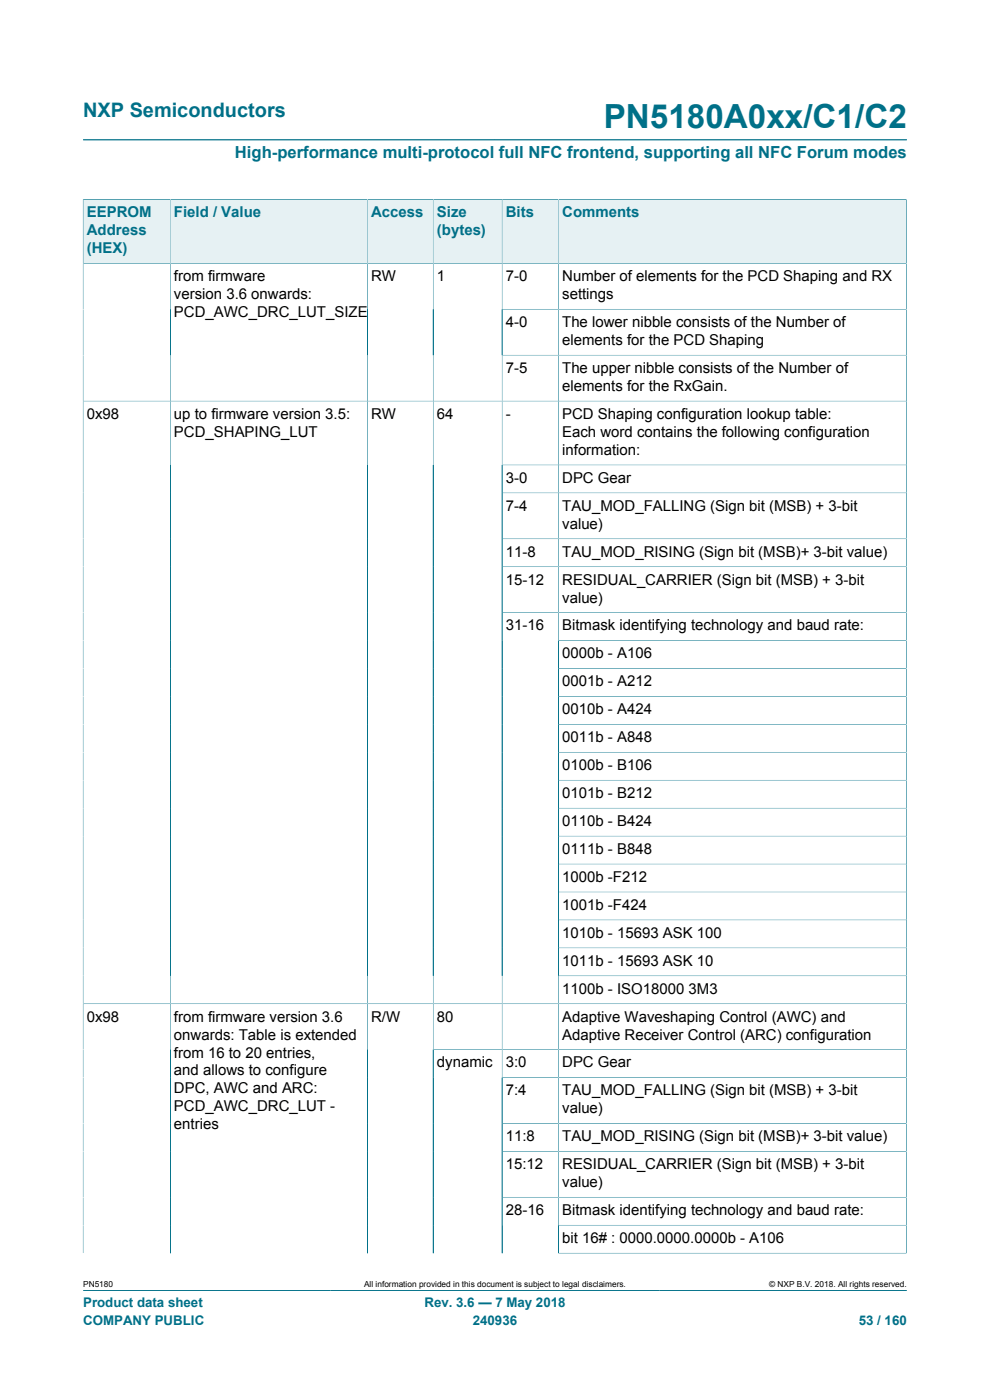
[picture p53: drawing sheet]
<svg xmlns="http://www.w3.org/2000/svg" width="210mm" height="297mm" viewBox="0 0 210 297" stroke-linecap="round" stroke-linejoin="round" font-family="sans-serif">
<defs><g id="words">
<text font-size="7.1" fill="#007088" x="128.1" y="27.2">PN5180A0xx/C1/C2</text>
<text font-size="4.2" fill="#007088" x="17.6" y="24.8">NXP Semiconductors</text>
<text font-size="3.5" fill="#007088" x="49.8" y="33.5">High-performance multi-protocol full NFC frontend, supporting all NFC Forum modes</text>
<g font-size="3.2" fill="#007088">
<text x="18.4" y="46.1">EEPROM</text>
<text x="36.9" y="46.1">Field / Value</text>
<text x="78.7" y="46.1">Access</text>
<text x="92.7" y="46.1">Size</text>
<text x="107.3" y="46.1">Bits</text>
<text x="119.3" y="46.1">Comments</text>
<text x="18.4" y="49.9">Address</text>
<text x="18.4" y="53.7">(HEX)</text>
<text x="92.7" y="49.9">(bytes)</text>
</g>
<g font-size="3.2">
<text x="36.9" y="59.7">from firmware</text>
<text x="78.7" y="59.7">RW</text>
<text x="92.7" y="59.7">1</text>
<text x="107.3" y="59.7">7-0</text>
<text x="119.3" y="59.7">Number of elements for the PCD Shaping and RX</text>
<text x="36.9" y="63.5">version 3.6 onwards:</text>
<text x="119.3" y="63.5">settings</text>
<text x="36.9" y="67.3">PCD_AWC_DRC_LUT_SIZE</text>
<text x="107.3" y="69.4">4-0</text>
<text x="119.3" y="69.4">The lower nibble consists of the Number of</text>
<text x="119.3" y="73.2">elements for the PCD Shaping</text>
<text x="107.3" y="79.1">7-5</text>
<text x="119.3" y="79.1">The upper nibble consists of the Number of</text>
<text x="119.3" y="82.9">elements for the RxGain.</text>
<text x="18.4" y="88.9">0x98</text>
<text x="36.9" y="88.9">up to firmware version 3.5:</text>
<text x="78.7" y="88.9">RW</text>
<text x="92.7" y="88.9">64</text>
<text x="107.3" y="88.9">-</text>
<text x="119.3" y="88.9">PCD Shaping configuration lookup table:</text>
<text x="36.9" y="92.7">PCD_SHAPING_LUT</text>
<text x="119.3" y="92.7">Each word contains the following configuration</text>
<text x="119.3" y="96.5">information:</text>
<text x="107.3" y="102.4">3-0</text>
<text x="119.3" y="102.4">DPC Gear</text>
<text x="107.3" y="108.3">7-4</text>
<text x="119.3" y="108.3">TAU_MOD_FALLING (Sign bit (MSB) + 3-bit</text>
<text x="119.3" y="112.2">value)</text>
<text x="107.3" y="118.1">11-8</text>
<text x="119.3" y="118.1">TAU_MOD_RISING (Sign bit (MSB)+ 3-bit value)</text>
<text x="107.3" y="124">15-12</text>
<text x="119.3" y="124">RESIDUAL_CARRIER (Sign bit (MSB) + 3-bit</text>
<text x="119.3" y="127.8">value)</text>
<text x="107.3" y="133.7">31-16</text>
<text x="119.3" y="133.7">Bitmask identifying technology and baud rate:</text>
<text x="119.3" y="139.7">0000b - A106</text>
<text x="119.3" y="145.6">0001b - A212</text>
<text x="119.3" y="151.5">0010b - A424</text>
<text x="119.3" y="157.5">0011b - A848</text>
<text x="119.3" y="163.4">0100b - B106</text>
<text x="119.3" y="169.3">0101b - B212</text>
<text x="119.3" y="175.2">0110b - B424</text>
<text x="119.3" y="181.2">0111b - B848</text>
<text x="119.3" y="187.1">1000b -F212</text>
<text x="119.3" y="193">1001b -F424</text>
<text x="119.3" y="198.9">1010b - 15693 ASK 100</text>
<text x="119.3" y="204.9">1011b - 15693 ASK 10</text>
<text x="119.3" y="210.8">1100b - ISO18000 3M3</text>
<text x="18.4" y="216.7">0x98</text>
<text x="36.9" y="216.7">from firmware version 3.6</text>
<text x="36.9" y="220.5">onwards: Table is extended</text>
<text x="78.7" y="216.7">R/W</text>
<text x="92.7" y="216.7">80</text>
<text x="119.3" y="216.7">Adaptive Waveshaping Control (AWC) and</text>
<text x="119.3" y="220.5">Adaptive Receiver Control (ARC) configuration</text>
<text x="36.9" y="224.3">from 16 to 20 entries,</text>
<text x="92.7" y="226.5">dynamic</text>
<text x="107.3" y="226.5">3:0</text>
<text x="119.3" y="226.5">DPC Gear</text>
<text x="36.9" y="228.2">and allows to configure</text>
<text x="36.9" y="232">DPC, AWC and ARC:</text>
<text x="107.3" y="232.4">7:4</text>
<text x="119.3" y="232.4">TAU_MOD_FALLING (Sign bit (MSB) + 3-bit</text>
<text x="36.9" y="235.8">PCD_AWC_DRC_LUT -</text>
<text x="36.9" y="239.6">entries</text>
<text x="119.3" y="236.2">value)</text>
<text x="107.3" y="242.1">11:8</text>
<text x="119.3" y="242.1">TAU_MOD_RISING (Sign bit (MSB)+ 3-bit value)</text>
<text x="107.3" y="248">15:12</text>
<text x="119.3" y="248">RESIDUAL_CARRIER (Sign bit (MSB) + 3-bit</text>
<text x="119.3" y="251.9">value)</text>
<text x="107.3" y="257.8">28-16</text>
<text x="119.3" y="257.8">Bitmask identifying technology and baud rate:</text>
<text x="119.3" y="263.7">bit 16# : 0000.0000.0000b - A106</text>
</g>
<g font-size="2.8" fill="#007088">
<text x="17.6" y="277.3">Product data sheet</text>
<text x="17.6" y="281">COMPANY PUBLIC</text>
<text x="90" y="277.3">Rev. 3.6 — 7 May 2018</text>
<text x="100.3" y="281">240936</text>
<text x="182.2" y="281">53 / 160</text>
</g>
<g font-size="1.8">
<text x="17.6" y="273.1">PN5180</text>
<text x="77.2" y="273.1">All information provided in this document is subject to legal disclaimers.</text>
<text x="163.2" y="273.1">© NXP B.V. 2018. All rights reserved.</text>
</g>
</g></defs>
<path d="M17.6 29.7h174.8M17.6 273.8h174.8" fill="none" stroke="#007088" stroke-width=".21"/>
<path d="M17.7 42.4h18.4v13.4h-18.4z" fill="#e6f1f3"/>
<path d="M17.6 42.3v13.6h18.5v-13.6h-18.5" fill="none" stroke="#007088" stroke-width=".21"/>
<path d="M36.2 42.4h41.7v13.4h-41.7z" fill="#e6f1f3"/>
<path d="M36.1 42.3h41.9v13.6h-41.9z" fill="none" stroke="#007088" stroke-width=".21"/>
<path d="M78 42.4h13.8v13.4h-13.8z" fill="#e6f1f3"/>
<path d="M78 42.3h13.9v13.6h-13.9z" fill="none" stroke="#007088" stroke-width=".21"/>
<path d="M92 42.4h14.4v13.4h-14.4z" fill="#e6f1f3"/>
<path d="M91.9 42.3h14.6v13.6h-14.6z" fill="none" stroke="#007088" stroke-width=".21"/>
<path d="M106.6 42.4h11.8v13.4h-11.8z" fill="#e6f1f3"/>
<path d="M106.5 42.3h12v13.6h-12z" fill="none" stroke="#007088" stroke-width=".21"/>
<path d="M118.6 42.4h73.6v13.4h-73.6z" fill="#e6f1f3"/>
<g fill="none" stroke="#007088" stroke-width=".21">
<path d="M36.1 55.9v210M78 55.9v210M91.9 55.9v210M106.5 55.9v210M192.3 42.3v223.6M192.3 55.9h-174.7v210M192.3 42.3h-73.8v223.6h73.8M106.5 65.6h85.8M106.5 75.4h85.8M17.6 85.1h174.7M106.5 98.6h85.8M106.5 104.6h85.8"/>
<path d="M106.5 114.3h85.8M106.5 120.2h85.8M106.5 130h85.8M118.5 135.9h73.8M118.5 141.8h73.8M118.5 147.7h73.8M118.5 153.7h73.8M118.5 159.6h73.8M118.5 165.5h73.8M118.5 171.4h73.8M118.5 177.4h73.8M118.5 183.3h73.8"/>
<path d="M118.5 189.2h73.8M118.5 195.2h73.8M17.6 212.9h174.7M118.5 201.1h73.8M118.5 207h73.8M91.9 222.7h100.4M106.5 228.6h85.8M106.5 238.3h85.8M106.5 244.3h85.8M106.5 254h85.8M118.5 259.9h73.8"/>
</g>
<use href="#words"/>
</svg>
